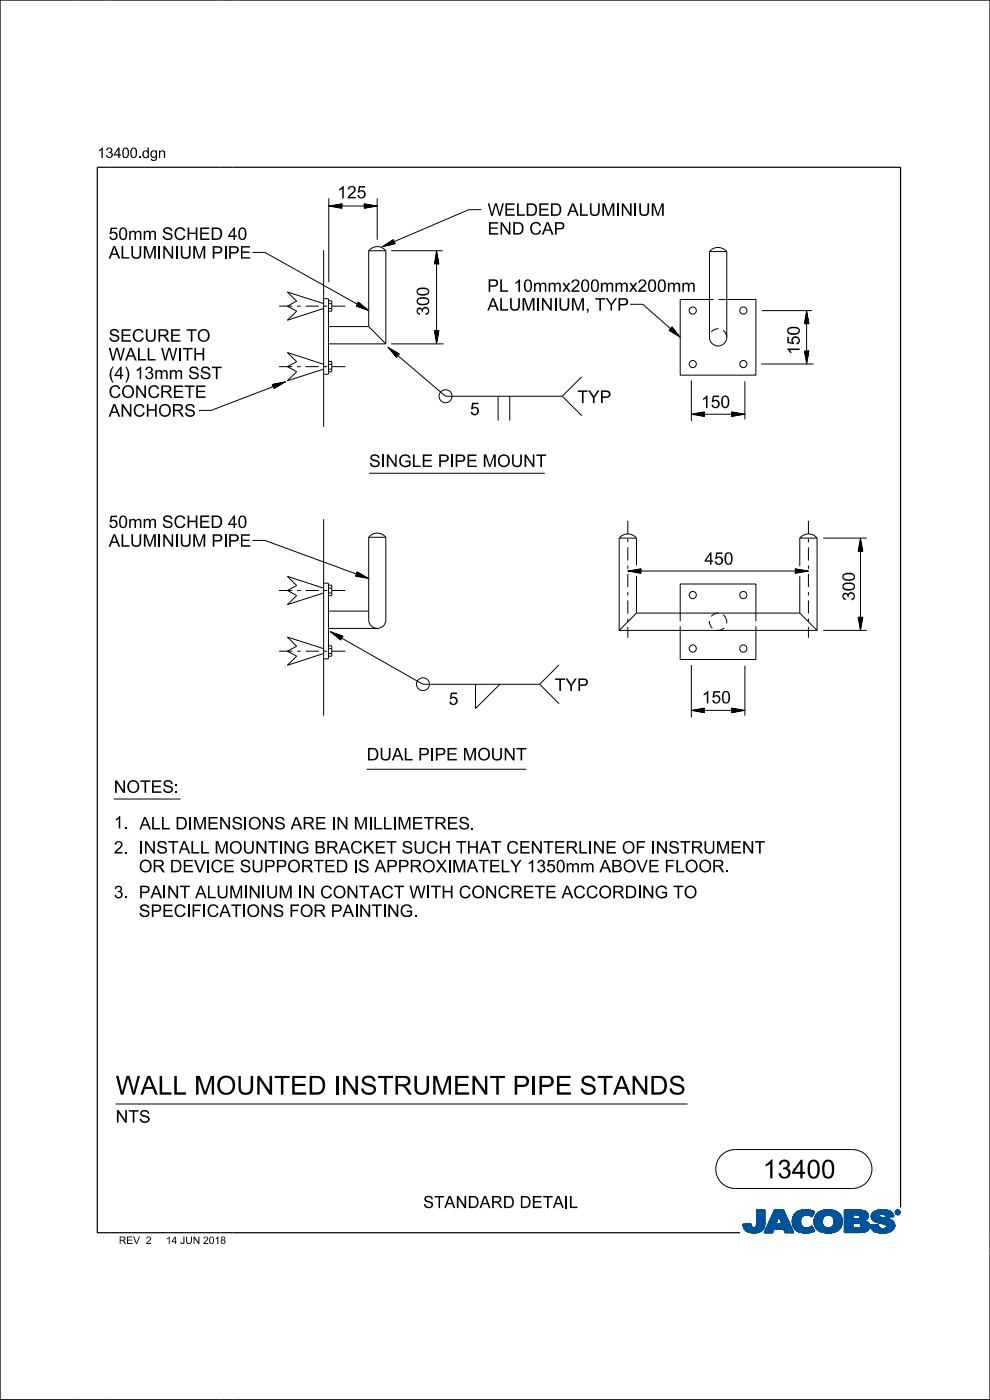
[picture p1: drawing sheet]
<svg xmlns="http://www.w3.org/2000/svg" width="210mm" height="297mm" viewBox="0 0 210 297" stroke-linecap="round" stroke-linejoin="round" font-family="sans-serif">
<defs><g id="words">
<g font-size="4">
<text x="24.5" y="232.2">WALL MOUNTED INSTRUMENT PIPE STANDS</text>
<text x="161.8" y="250">13400</text>
</g>
<g font-size="2.6">
<text x="71.5" y="42.1">125</text>
<text x="103.4" y="45.8">WELDED ALUMINIUM</text>
<text x="23" y="50.9">50mm SCHED 40</text>
<text x="103.4" y="49.8">END CAP</text>
<text x="23" y="54.9">ALUMINIUM PIPE</text>
<text x="103.4" y="65.9">ALUMINIUM, TYP</text>
<text x="103.4" y="61.9">PL 10mmx200mmx200mm</text>
<text x="91" y="67" transform="rotate(-90 91 67)">300</text>
<text x="23" y="76.5">WALL WITH</text>
<text x="23" y="72.5">SECURE TO</text>
<text x="169.6" y="75.3" transform="rotate(-90 169.6 75.3)">150</text>
<text x="23" y="80.4">(4) 13mm SST</text>
<text x="23" y="88.4">ANCHORS</text>
<text x="23" y="84.4">CONCRETE</text>
<text x="99.7" y="88.1">5</text>
<text x="122.5" y="85.5">TYP</text>
<text x="148.7" y="86.6">150</text>
<text x="78.3" y="99.1">SINGLE PIPE MOUNT</text>
<text x="23" y="112">50mm SCHED 40</text>
<text x="23" y="116">ALUMINIUM PIPE</text>
<text x="149.4" y="119.8">450</text>
<text x="181.3" y="127.5" transform="rotate(-90 181.3 127.5)">300</text>
<text x="95.2" y="149.5">5</text>
<text x="117.7" y="146.6">TYP</text>
<text x="148.9" y="149.2">150</text>
<text x="77.8" y="161.3">DUAL PIPE MOUNT</text>
<text x="24.1" y="168.2">NOTES:</text>
<text x="24.1" y="175.8">1. ALL DIMENSIONS ARE IN MILLIMETRES.</text>
<text x="24.1" y="181.1">2. INSTALL MOUNTING BRACKET SUCH THAT CENTERLINE OF INSTRUMENT</text>
<text x="29.4" y="185.1">OR DEVICE SUPPORTED IS APPROXIMATELY 1350mm ABOVE FLOOR.</text>
<text x="24.1" y="190.6">3. PAINT ALUMINIUM IN CONTACT WITH CONCRETE ACCORDING TO</text>
<text x="29.4" y="194.5">SPECIFICATIONS FOR PAINTING.</text>
<text x="24.5" y="238.2">NTS</text>
<text x="89.7" y="256.3">STANDARD DETAIL</text>
</g>
<text font-size="2.2" x="20.7" y="33.5">13400.dgn</text>
<g font-size="1.6">
<text x="25.2" y="263.9">REV</text>
<text x="31.2" y="263.9">2</text>
<text x="35.4" y="263.9">14 JUN 2018</text>
</g>
</g></defs>
<g fill="none" stroke="#00529a" stroke-width=".21">
<path d="M157.6 259.7l.1 .7M157.6 259.7h1.7M157.6 259.8h1.7M157.6 259.9h1.7M157.6 260h1.7M159.2 259.6h.1M159.3 259.6l-1.7 .1M159.3 259.6v.4M159.3 260l.2 .3M160.4 259.8h1.8M160.4 259.9h1.8M160.4 260h1.8"/>
<path d="M160.5 259.7h1.7M160.5 259.6l-.2 .6M160.5 256.7h1.7v2.7M160.5 258.6l1.7 .1M160.5 256.7v2.9M160.5 259.5h1.7M160.5 256.9h1.7M160.5 257.5h1.7M160.5 256.8h1.7M160.5 257h1.7M160.5 257.1h1.7M160.5 257.2h1.7"/>
<path d="M160.5 257.3h1.7M160.5 257.4h1.7M160.5 257.6h1.7M160.5 257.7h1.7M160.5 257.8h1.7M160.5 257.9h1.7M160.5 258h1.7M160.5 258.1h1.7M160.5 258.2h1.7M160.5 258.3h1.7M160.5 258.4h1.7M160.5 258.5h1.7"/>
<path d="M160.5 258.6h1.7M160.5 258.7h1.7M160.5 258.8h1.7M160.5 258.8l1.7 .1M160.5 258.9h1.7M160.5 258.9l1.7 .1M160.5 259h1.7M160.5 259l1.7 .1M160.5 259.1h1.7M160.5 259.1l1.7 .1M160.5 259.2h1.7M160.5 259.3h1.7"/>
<path d="M160.5 259.3h1.8M160.5 259.4h1.7M160.5 259.6h1.7M160.6 259.6h1.6M162.2 259.9v.3M162.2 259.4v.5M162.2 259.4v-2.7h-1.7v2.9M162.2 256.7l-1.7 .1M162.8 260h1.7M162.8 259.9h1.7M162.9 259.7h1.7M162.9 259.6h1.7"/>
<path d="M163 259.5h1.6M163 259.4h1.7M163.1 259.4h1.6M163.1 259.3h1.6M163.1 259.2h1.6M163.2 259.1h1.6M163.2 259h1.6M163.2 259h1.7M163.3 258.9h1.6M163.3 258.8h1.6M163.3 258.7h1.7M163.4 258.7h1.6"/>
<path d="M163.4 258.6h1.6M163.5 258.5h1.5M163.5 258.4h1.6M163.5 258.3h1.6M163.6 258.2h1.5M163.6 258.2h1.6M163.7 258.1h3.1M163.7 258h3.1M163.7 257.9h3.1M163.8 257.8h2.9M163.8 257.7h2.9M163.9 257.6h2.7"/>
<path d="M163.9 257.5h2.7M163.9 257.4h2.6M163.9 257.5h2.6M164 257.3h2.5M164 257.2h2.4M164.1 257.1h2.3M164.1 257h2.3M164.1 257h2.2M164.2 256.9h2.1M164.2 256.8h2.1M164.3 256.7h1.9l2.2 4.8h-1.9l-.3-.8h-1.7l.4-1h.9l-.6-1.7-1.3 3.5h-1.8zM164.5 260h-1.8"/>
<path d="M164.6 259.8h-1.8M164.7 259.5h-1.7M164.7 259.3h-1.6M164.8 260h2.9M164.8 259.9h2.9M164.9 259.8h2.7M164.9 259.9h2.7M164.9 258.9l-1.7 .1M164.9 259.7h2.7M165 258.6l-1.6 .1M165 258.5h-1.6M165.1 258.4h-1.6"/>
<path d="M165.1 258.3h-1.6M165.2 258.1h-1.6M165.2 258l.6 1.7h-.9l-.4 1h3.5M165.2 258l.6 1.7M165.2 258.1h1.7M165.3 258.2h1.6M165.3 258.3h1.6M165.3 258.4h1.7M165.4 258.4h1.6M165.4 258.5h1.6M165.5 258.6l1.6 .1M165.5 258.6h1.6"/>
<path d="M165.5 258.7h1.6M165.5 258.7l1.6 .1M165.5 258.8h1.6M165.5 258.8l1.7 .1M165.6 258.9h1.6M165.6 258.9l1.7 .1M165.6 259h1.7M165.6 259l1.7 .1M165.6 259.1h1.7M165.7 259.1l1.6 .1M165.7 259.2h1.7M165.7 259.3h1.7"/>
<path d="M165.7 259.4h1.7M165.8 259.5h1.7M165.8 259.4h1.7M165.8 259.6h1.7M166.2 256.7l2.2 4.8M166.2 256.7h-1.9l-2.2 4.8h1.8l1.3-3.5M166.4 257.1h-2.3M167.6 259.7h-2.7M168 258.7h1.9M168 258.8h1.9M168 258.9h1.8M168 259h1.8"/>
<path d="M168 259.1h1.8M168 259.1l1.8 .1M168 259.2h1.8M168 259.3h1.8M168 259.4h1.8M168.1 258.9l.1 1.1M168.1 258.7h1.8M168.1 259.5h1.8M168.1 258.6h1.8M168.1 259.4h1.7M168.1 258.4h1.9M168.1 258.5h1.8"/>
<path d="M168.1 259.6h1.8M168.1 259.7h1.8M168.1 259.9h1.8M168.2 260l.1 .4M168.2 259.9h1.8M168.2 260h1.8M168.2 258.3h1.8M168.2 258.1h2M168.2 258.2h1.9M168.3 258l-.2 .9M168.3 257.9h2.1M168.3 257.9h2.2"/>
<path d="M168.3 257.8h2.3M168.4 257.7h4.1M168.6 257.5h4M168.7 257.5h3.9M168.8 257.3h3.9M168.9 257.2l-.6 .8M168.9 257.2h3.9M169 257.1h3.9M169.1 257.1h3.8M169.2 257h3.5M169.3 257h3.3M169.4 256.9h3"/>
<path d="M169.5 256.9h2.9M169.8 256.8h2.4M169.8 259.1l.1 .6M169.9 259.7l.1 .3M169.9 259.8h-1.8M170 258.4l-.2 .7M170 258.3h-1.9M170 256.7h.2M170.1 258.2h-1.9M170.1 258.2l-.1 .2M170.2 258.1h-2M170.3 256.7l-.7 .2-.7 .3"/>
<path d="M170.3 256.7h1.5M170.3 256.7h1.2M170.3 258h-2M171.5 256.7l-1.6 .1M171.5 256.7l1.3 .4-.6 1.1M171.5 256.7h-1.2M171.5 256.7l.6 .1M171.6 257.8h.8M171.7 257.9h.7M171.9 257.9h.4M171.9 258h.4M172 258.1h.3"/>
<path d="M172.1 258.1h.2M172.2 258.1h.1M172.2 258.2a1.64 1.64 0 0 0-2.1 0M172.4 257.8h-4.1M172.5 257.7h-4.1M172.5 257.6h-4M172.6 257.6h-4.1M172.6 257.4h-3.9M172.7 259h1.7M172.7 259.3h1.8M172.7 259.3l1.7 .1M172.7 259.1l.1 .8"/>
<path d="M172.7 259.5h1.8M172.7 258.8h1.8M172.7 258.9h1.8M172.7 259.1h1.7M172.7 259.2h1.7M172.7 258.6h1.8M172.7 258.7h1.8M172.7 259.4h1.7M172.7 259.6h1.8M172.8 257.3h-4M172.8 259.9l.3 .6M172.8 259.7h1.7"/>
<path d="M172.8 258.4h1.8M172.8 258.5h1.8M172.8 259.7h1.8M172.8 259.8h1.8M172.8 259.9h1.8M172.8 260h1.8M172.8 257.2h-3.9M172.8 258.3h1.8M172.8 260h1.9M172.9 258.1l1.8 .1M172.9 258.1h1.9M172.9 258h2"/>
<path d="M173 257.9h2M173 257.8l-.2 .6-.1 .7M173 257.8h5.4M173 257.8h2.3M173 257.9h2.1M173.1 257.7h5.2M173.1 257.6h5.1M173.2 257.5h4.8M173.3 257.4h4.7M173.5 257.3h4.4M173.6 257.2l-.6 .6M173.6 257.2h4.1"/>
<path d="M173.6 257.2h4.2M173.7 257.1h3.9M173.8 257.1h3.8M173.9 257h3.5M174 257h3.4M174.1 256.9h3.1M174.2 256.9l-.6 .3M174.2 256.9h2.9M174.4 259h-1.7M174.4 259.2l.2 .6M174.4 256.8h.5M174.5 258.8l-1.8 .1"/>
<path d="M174.5 258.7l-1.8 .1M174.5 256.8h2.4M174.6 259.8a1.25 1.25 0 0 0 2.2 0M174.6 258.5h-1.9M174.6 258.4l-.2 .8M174.6 258.4h-1.8M174.6 258.3h-1.8M174.7 258.2h-1.9M174.7 258.2l-.1 .2M174.7 258.2a1.29 1.29 0 0 1 2 .2M174.8 258.1h-1.9M174.9 256.7h1.5"/>
<path d="M174.9 256.7l-.7 .2M174.9 256.7l2.1 .1M174.9 256.8h2.1M175.3 256.7h1M176.1 257.8h2.3M176.2 257.9h2.2M176.4 257.9h2M176.5 258.1h2M176.6 258.2h1.9M176.7 258.2h1.8M176.7 258.3h1.8M176.7 258.4l.2 .5"/>
<path d="M176.7 258.4h1.9M176.7 259.9h1.9M176.7 260h1.9M176.8 258.4h1.8M176.8 259.8h1.7M176.8 259.7h1.8M176.8 258.5h1.8M176.8 258.6h1.8M176.8 259.6h1.8M176.8 259.7h1.7M176.8 259.5h1.8M176.8 259.4h1.8"/>
<path d="M176.9 258.7h1.7M176.9 258.7l1.7 .1M176.9 258.9v.2M176.9 258.8h1.7M176.9 258.9h1.7M176.9 259h1.7M176.9 259.1h1.7M176.9 259.2h1.8M176.9 259.3h1.8M176.9 259.3h1.7M176.9 259.4h1.7M176.9 259.1l-.1 .7"/>
<path d="M177 256.8l.6 .3 .6 .5M178 257.5h-4.7M178.2 257.6l.3 .5M178.4 258h-1.9M178.5 258.1l.2 1.1-.2 .8M178.5 260l-.2 .6M178.5 259.9h-1.7M178.5 260h-1.8M178.6 259.5h-1.8M179.1 258.6h4.8M179.1 259.7h1.8M179.1 259.5h5.2"/>
<path d="M179.1 256.9h4.3M179.1 257.5h5M179.1 256.8h4M179.1 256.9h4.4M179.1 257h4.5M179.1 257.1h4.7M179.1 257.2h4.8M179.1 257.2l4.8 .1M179.1 257.3h4.8M179.1 257.3h4.9M179.1 257.4h5M179.1 257.6h5.1"/>
<path d="M179.1 257.7h5.1M179.1 257.7h1.8M179.1 257.8h1.8M179.1 257.9h1.8M179.1 258h1.8M179.1 258.1h1.8M179.1 258.2h1.8M179.1 258.3h1.8M179.1 258.4h1.8M179.1 258.5h1.8M179.1 258.6h1.8M179.1 258.7h4.7"/>
<path d="M179.1 258.7h2.7M179.1 258.8h4.6M179.1 258.9h4.3M179.1 259h4.3M179.1 259l4.6 .1M179.1 259.1h4.6M179.1 259.1l4.8 .1M179.1 259.2h4.9M179.1 259.3h5M179.1 259.4h5M179.1 259.4h5.1M179.1 259.5h1.8"/>
<path d="M179.1 259.6h1.8M179.1 259.8h1.8M179.1 259.9h1.8M179.1 260h1.8M180.9 259.5v1v-1l1.6 .1M180.9 257.7v.9v-.9l1.2 .1M181.8 258.6h2.2M181.8 258.7h2M182 257.7h2.2M182.1 257.8h2.1M182.1 259.5h2.2M182.1 257.8l.3 .2"/>
<path d="M182.3 258.5l-.5 .1M182.3 257.8h1.9M182.3 257.9h1.9M182.4 259.6h1.9M182.4 257.9h1.8M182.4 258l-.1 .5M182.4 258h1.8M182.4 258.1h1.7M182.4 258.1h1.8M182.4 258.2h1.8M182.4 258.3h1.7M182.5 259.6h1.9"/>
<path d="M182.5 259.6l.1 .2M182.6 259.7h1.8M182.6 259.8h1.8M182.6 259.8v.3M182.7 259.9h1.7M182.7 260h1.7M182.7 260h1.8M183 256.8l-3.9-.1v4.8M183.6 257l.4 .4M183.6 257l-.8-.2-3.7-.1v4.8M183.6 258.8l-.3 .2 .6 .2M183.9 259.2l.2 .2"/>
<path d="M184 258.5h-1.9M184 258.5h-1.7M184 257.4l.1 .2M184.1 258.4h-1.8M184.1 258.3l-1.7 .1M184.1 258.3h-1.7M184.1 259.4l.3 .5v.6M184.1 258.2l-.5 .6M184.1 257.6v.6M184.2 258.1l-1.8 .1M184.6 259.9h1.7v.2M184.6 259.9v.2"/>
<path d="M184.6 260h1.7M184.8 258l.2 .7M184.8 258h1.7M184.8 258.1h1.7M184.8 258.1h1.8M184.8 258.2h1.9M184.8 257.8h1.7M184.8 257.8h1.6M184.8 258.3h2.2M184.8 258.3h2.6M184.8 258.4h2.8M184.9 257.7h1.6"/>
<path d="M184.9 258.2h1.9M184.9 258.4h3M184.9 257.6h1.8M184.9 258.5h3.2M184.9 258.5h3.4M184.9 257.5h4.6M184.9 258.6h3.6M185 258.6h3.2M185 257.5h4.4M185 258.7h3.8M185 258.7l4 .1M185 258.7l.6 .4"/>
<path d="M185 257.4h4.4M185.1 257.3h4.2M185.1 258.8h.8M185.1 257.2h4.2M185.1 258.8h.7M185.2 258.9h.6M185.2 257.2h4M185.2 258.9h4.1M185.3 257.1h3.8M185.3 257.1l-.4 .4-.1 .5M185.3 257.1a3.8 3.8 0 0 1 4 .2M185.3 259h.4"/>
<path d="M185.4 259l4 .1M185.5 257h3.5M185.5 259.1h4M185.6 259.1l.5 .3M185.6 259.1l3.9 .1M185.6 256.9h2.5M185.7 259.9h.6M185.7 256.9h3.1M185.7 259h3.7M185.8 259.2h3.8M185.8 258.9h3.4M185.8 259.3h3.8"/>
<path d="M185.9 258.9h3.2M185.9 258.8h3.1M186 256.8h2.5M186 259.3h3.7M186.1 259.4l1.6 .3M186.1 259.4h3.6M186.3 259.9h-1.7M186.4 256.7h1.4M186.4 259.4h3.3M186.4 257.9l.1 .1M186.4 257.9l-1.6 .1M186.4 257.9h-1.6"/>
<path d="M186.5 258v.1M186.5 257.7l-.1 .2M186.5 257.7a.91 .91 0 0 1 1.5 .5M186.5 259.5h3.3M186.5 258.1l.5 .2M186.6 257.7h-1.7M186.7 256.7h1M186.9 259.5h2.8M187 258.3l2 .5M187 257.6h-2.1M187 259.6h2.8M187.2 257.6h2.3"/>
<path d="M187.4 259.6h2.4M187.5 259.7h2.3M187.5 257.6h2M187.6 257.7h1.9M187.7 257.7h1.8M187.7 259.7h2.1M187.7 259.7l.4 .4M187.7 257.8h1.9M187.8 257.8h1.7M187.8 257.9h1.8M187.8 259.8h2M187.9 257.9h1.7"/>
<path d="M187.9 258h1.8M187.9 258l1.7 .1M187.9 258.1h1.7M187.9 259.9h1.9M188 258.2h.3M188 259.9h1.8M188 260h1.8M188.1 257h-2.6M188.2 256.9h.5M188.2 257h.7M188.2 258.6l.5 .1M188.5 256.8l-2.6 .1"/>
<path d="M189 258.8l.4 .2M189.3 257.3l.3 .8M189.3 257.3l-4.2 .1M189.4 259l.3 .5 .1 .7M189.6 258.1l-1.6 .1M189.9 257.2l.2 .4M189.9 257.1h.1M189.9 257.2h.1M189.9 257.3h.1M189.9 257h.1M190 257.4h.1M190 257.5h.1"/>
<path d="M190 257.2l.2 .3M190 257.1h-.1M190 257.3v.1M190.1 257h-.2M190.1 256.9h.4M190.1 256.8h.1M190.1 256.9h-.1M190.1 257.6h.7M190.1 257.6l.3 .1M190.1 257.6h.6M190.2 256.7l.5 .1M190.2 257.5l.2 .1"/>
<path d="M190.2 257.5l-.1 .1M190.2 256.9h.4l-.1 .3 .2 .3-.3-.3-.2 .3zM190.2 256.9v.6l.1-.3 .3 .3M190.2 256.7h.4M190.2 256.9h.4M190.2 257h.5M190.2 257h.1M190.2 257.1h.1M190.2 257.1h.4M190.2 257.2h.4M190.2 257.2h.3M190.2 257.3h.1"/>
<path d="M190.2 257.4h.1M190.2 257.5h.1M190.3 257.7h.3M190.3 256.7h.1M190.3 257l.3 .1h-.3zM190.3 257.2v.3h-.3M190.3 257v.1M190.4 256.7l-.2 .1-.2 .4M190.4 256.7a.51 .51 0 0 1 .5 .5 .51 .51 0 0 1-.5 .5M190.4 256.7l.4 .3 .1 .2M190.4 257v.1M190.4 257l.2 .1h-.2"/>
<path d="M190.4 256.7a.51 .51 0 0 0-.5 .5 .51 .51 0 0 0 .5 .5M190.4 256.7h.1M190.4 256.7l.3 .2M190.4 256.7l-.4 .2-.1 .3M190.4 257.6h.1M190.4 257.6v.1M190.4 257.2l.2 .3M190.4 256.7l.5 .2M190.5 256.9l.2 .2M190.5 256.9h-.3v.6M190.5 257.3h.1M190.5 257.4h.1"/>
<path d="M190.5 257.2l.2 .3M190.5 257h.2M190.5 257.5h.2M190.6 257.5h.2M190.6 257.1h.1M190.6 256.8h.1M190.7 257.1l-.2 .1M190.7 256.9h.2M190.7 257.5l-.3 .1M190.7 256.9l.2 .3M190.7 257.4h.2M190.7 257.5h.2"/>
<path d="M190.8 257h.1M190.8 257.3h.1M190.8 257.1h.1M190.9 257.2l-.1 .2-.4 .2M190.9 257.2l-.2 .3M190.9 257.1h.1M190.9 257.2h.1M190.9 256.9v.3M190.9 257.3h-.1M190.9 257.2v.3l-.5 .2M157.6 260.1h1.7M157.7 260.1h1.7"/>
<path d="M157.7 260.2h1.7M157.7 260.2h1.8M157.7 260.3h1.8M157.7 260.3h1.9M157.7 260.4l.3 .5M157.7 260.4h1.9M157.7 260.4h4.4M157.8 260.5h4.3M157.8 260.6h4.2M157.8 260.7h4.2M157.9 260.7l4 .1M157.9 260.8h4"/>
<path d="M158 260.8h3.9M158 260.9l1.1 .6M158 260.9h3.7M158.2 261.1h3.5M158.2 261h3.5M158.3 261.1h3.3M158.3 261.2h3.2M158.4 261.2h3M158.5 261.3h2.9M158.6 261.3h1.9M158.7 261.4h2.4M159 261.4h1.8"/>
<path d="M159.1 261.5h1.7M160.1 260.4h2M160.3 260.2a.59 .59 0 0 1-.8 .1M160.3 260.3h1.9M160.4 260.2h1.8M160.4 260.1h1.8M160.6 261.3h.6M162.1 260.5a2.57 2.57 0 0 1-3 1M162.1 261.4h1.9M162.1 260.3h-1.9M162.2 260.2l-.1 .3M162.2 260.2h-1.9"/>
<path d="M162.2 261.3h1.8M162.2 261.2h1.8M162.2 260.1h-1.8M162.2 261.1h1.8M162.3 261.1h1.8M162.3 261h1.8M162.3 260.9h1.8M162.4 260.8h1.8M162.4 260.8h1.7M162.4 260.7h1.8M162.5 260.7h1.7M162.5 260.6h1.8"/>
<path d="M162.5 260.5h1.8M162.6 260.5h1.7M162.6 260.4h1.7M162.6 260.3h1.8M162.7 260.2h1.7M162.7 260.1h1.8M163.9 261.4h-1.8M164 261.2h-1.8M164.3 260.6l-1.8 .1M164.3 260.4l-1.7 .1M164.4 260.3h-1.8M164.4 260.1h-1.7"/>
<path d="M164.5 260.6l3.5 .1M164.5 260.7l3.6 .1M164.6 260.6h3.4M164.6 260.5h3.3M164.6 260.4h3.3M164.7 260.3h3.2M164.7 260.2h3.1M164.7 260.1h3M164.7 260.1h3.1M166.2 260.7l.3 .8h1.9h-1.9zM166.3 260.8h1.8M166.3 260.9h1.8"/>
<path d="M166.3 260.9l1.9 .1M166.3 261h1.9M166.3 261.1h1.9M166.4 261.1h1.8M166.4 261.2h1.8M166.4 261.2h1.9M166.4 261.3h1.9M166.5 261.4h1.8M166.5 261.4h1.9M168.2 260.1h1.9M168.2 260.1l1.9 .1M168.3 260.2h2"/>
<path d="M168.3 260.3h2M168.3 260.3h2.1M168.3 260.4l.7 .7M168.3 260.4h2.2M168.4 260.4l2.5 .1M168.5 260.5h3.9M168.5 260.5h4M168.5 260.6h4M168.6 260.7h4M168.7 260.8h3.9M168.7 260.8h4M168.8 260.9h3.9"/>
<path d="M168.9 260.9h3.9M168.9 261h3.9M169 261.1l.8 .3M169 261.1h3.9M169.2 261.2h3.7M169.3 261.3h3.3M169.3 261.2h3.3M169.5 261.3h2.9M169.5 261.4h2.8M169.8 261.4h2.3M170 260a1.71 1.71 0 0 0 2.3 .1l.6 1M170 261.5h2"/>
<path d="M170.4 261.5h1.2M171 261.6h.4M171.3 260.5h1.1M171.7 260.4h.7M171.9 260.3h.4M172 260.2h.3M172.1 260.2h.2M172.2 260.1h.1M172.4 260.3h-.7M172.8 260.1h1.9M172.8 260.1h2M172.9 261.1a4.2 4.2 0 0 1-3.1 .3"/>
<path d="M172.9 260.2h1.9M172.9 260.2h2M172.9 260.3h2.1M172.9 260.3h2.2M173 260.4h2.2M173 260.4l2.4 .1M173.1 260.5a3.8 3.8 0 0 0 5.2 .1M173.1 260.5h5.2M173.1 260.6h5.1M173.2 260.7h5M173.4 260.8h4.6M173.4 260.9h4.5"/>
<path d="M173.5 260.9h4.4M173.6 261h4.2M173.6 261.1h4.1M173.7 261.1h4M173.8 261.2h3.8M173.9 261.2h3.5M174 261.3h3.4M174.1 261.3h3.2M174.2 261.4h2.9M174.4 261.4h2.5M174.7 261.5h2M175.1 261.5h1.3"/>
<path d="M176.2 260.4h2.2M176.4 260.3h2M176.6 260.2h1.9M176.6 260.1h1.9M178.1 260.7l-4.8 .1M178.3 260.4l-2.6 .1M178.4 260.3h-2.1M178.5 260.2h-2M178.5 260.1h-1.9M179.1 260.5h5.3M179.1 261.5h3.6M179.1 260.7h5.2"/>
<path d="M179.1 260.1h1.8M179.1 260.2h1.8M179.1 260.3h1.8M179.1 260.4h1.8M179.1 260.6h5.3M179.1 260.8h5.2M179.1 260.9h4.8M179.1 261h5M179.1 261.1h4.8M179.1 261.2h4.7M179.1 261.3h4.3M179.1 261.4h3.7"/>
<path d="M182 260.5h2.4M182.4 260.4h2M182.6 260.3h1.9M182.6 260.1l-.2 .3-.6 .1M182.6 260.2h1.5M182.7 260.1h1.8M183.5 261.4h-4.4M183.7 261.3h-4.6M183.9 261.2h-4.8M184 260.9h.2M184 261.1h-4.9M184.1 260.9l-5 .1"/>
<path d="M184.2 260.2h.3M184.2 260.8l-5.1 .1M184.4 260.6l-5.3 .1M184.4 260.5l-5.3 .1M184.4 260.5a1.97 1.97 0 0 1-2.2 1M184.5 260.1h-1.9M184.5 260.2h-1.9M184.5 260.3h-2M184.6 260.1h1.7M184.6 260.1l.1 .3M184.6 260.1h1.8M184.6 260.2h1.8"/>
<path d="M184.6 260.3h1.9M184.7 260.4l.2 .4M184.7 260.4h1.8M184.7 260.5h1.9M184.7 260.5h2M184.7 260.5l2.1 .1M184.8 260.6h2.1M184.8 260.6h4.8M184.9 260.7h4.7M184.9 260.7h4.6M184.9 260.8l.6 .5M184.9 260.8h4.6"/>
<path d="M185 260.8l.7 .1M185 260.9h.7M185.1 261h4.2M185.1 261.1h4.1M185.2 261.1h4M185.2 261.2h3.9M185.4 261.2h3.6M185.5 261.3l1.6 .3 .9-.1 .9-.2M185.5 261.3h3.4M185.6 261.3h3.2M185.7 261.4h3M185.7 260.9h3.7"/>
<path d="M185.8 260.9h3.6M185.9 261.4h2.6M186.1 261.5h2.2M186.3 260.1a1.09 1.09 0 0 0 1.7 .2M186.4 261.5h1.5M187.4 261.6h.3M187.6 260.6h2.1M187.9 260.5h1.8M188 260.4h1.8M188 260.3h1.8M188.1 260.2h1.7M188.1 260.1h1.7"/>
<path d="M188.1 260.1l-.1 .2M189.4 260.9l-4.3 .1M189.7 260.5l-2 .1M189.7 260.4l-1.8 .1M189.8 260.2l-.4 .7-.5 .4M189.8 260.3h-1.8"/>
<circle cx="190.4" cy="257.2" r=".51"/>
<circle cx="190.4" cy="257.2" r=".44"/>
</g>
<g fill="none" stroke="#000" stroke-width=".21">
<path d="M0 0h210v296.9h-210zM53.6 53.5h2.6l20.2 11.4-.3-.1 .1-.2 .6 .5-.8-.3 .2-.4 1.1 .9-1.4-.5 .2-.6 1.6 1.4-2-.7 .3-.8 2.2 1.8-2.6-1 .4-.8M68.7 53.1v37.5M69.7 42v17.8M69.7 43.7h10.3M72.5 43.2v1l-2.8-.5 2.8-.5-.1 .9-2.1-.4 2.1-.4-.1 .7-1.4-.3 1.3-.2v.4l-.8-.2h1.1M77.3 43.2v1l2.7-.5-2.7-.5v.9l2.1-.4-2.1-.4 .2 .7 1.4-.3-1.4-.2v.4l.9-.2h-1.1M78.2 53.2a2.31 2.31 0 0 1 3.6 0M78.2 53.2h3.6M78.2 53.2v16.1M80 42v8.9M81.8 53.2v19.8"/>
<path d="M83 53.2h10.9M92.6 56v-.7l-.1 .3h.2l-.1-.7-.1 .8h.4l-.3-1.4-.2 1.5 .6 .1-.4-2.1-.3 2.1 .8 .1-.5-2.8-.5 2.8h1M92.6 53.2v19.8M102.1 44.5h-2.7l-16.4 7 .2-.1 .1 .1-.7 .2 .7-.4 .2 .3-1.4 .4 1.2-.9 .4 .6-2.1 .4 1.8-1.1 .4 .7-2.7 .6 2.3-1.5 .4 .9M150.5 53.4a2.35 2.35 0 0 1 3.7 0M150.5 53.4v18.2a1.83 1.83 0 0 0 1.8 1.8 1.83 1.83 0 0 0 1.9-1.8v-18.2M150.5 53.4h3.7M68.7 64.4l-7.7-2.5 1.9 2-1.9 1 1.9 1.1-1.9 1.9 7.7-2.5M68.7 77.3l-7.7-2.5 1.9 1.9-1.9 1.1 1.9 1-1.9 2 7.7-2.5M68.8 63.4h.8M68.8 79.4h.8M69.7 69.3h8.5"/>
<path d="M69.7 63.4v16M69.7 73h12.1M69.7 65.4h.7M69.7 64.4h.7M69.7 78.3h.7M69.7 77.3h.7M69.7 63.8h.7v2.2h-.7M69.7 76.7h.7v2.2h-.7M78.2 69.3l3.6 3.7M82.3 73.7l12.2 10.4h24.8M83 73h11.1M83.9 75l.2 .1v.2l-.6-.6 .8 .5-.3 .3-.9-1.1 1.3 .8-.3 .5-1.3-1.6 1.8 1-.5 .7-1.8-2.1 2.4 1.4-.4 .3"/>
<path d="M92.6 70.2v.7l-.1-.3 .2-.1-.1 .8-.1-.9h.4l-.3 1.4-.2-1.4 .6-.1-.4 2.1-.3-2.1 .8-.1-.5 2.8-.5-2.8h1M123.4 79.9l-4.1 4.2M133.7 64.6h2.6l6.5 5.6-.3-.1 .1-.3 .5 .7-.8-.5 .3-.3 .9 1.1-1.3-.7 .4-.6 1.3 1.7-1.8-1.1 .5-.7 1.7 2.1-2.4-1.4 .7-.7M150.5 63.5h-6.2v16.1h16v-16.1h-6.1M161.5 77.2h11.1M161.6 65.9h10.6M171.1 74.5v.7l-.1-.3 .2-.1-.1 .8-.1-.8 .4-.1-.3 1.4-.2-1.4 .6-.2-.4 2.1-.4-2.1h.9l-.5 2.7-.5-2.7h1M171.1 68.7v-.7l-.1 .3h.2l-.1-.8-.1 .9h.4l-.3-1.4-.2 1.4 .6 .2-.4-2.1-.4 2.1 .9 .1-.5-2.8-.5 2.8h1M171.1 65.9v11.3M57.8 81.6l.3 .8 2.4-1.4-2.7 .6 .4 .7 1.8-1.1-2.1 .4 .3 .5 1.3-.7-1.4 .3 .2 .4 .7-.5-.8 .1 .2 .2 .2-.2-13.8 5.4h-2.6M105.7 84.1v5.1M108.1 84.1v5.1"/>
<path d="M119.3 84.1l4.1 4.1M146.6 87.9h11.4M146.6 80.7v8.6M149.4 87.9h-1.1l.9-.2v.4l-1.4-.2 1.4-.3 .1 .7-2.1-.4 2.1-.4 .1 .8-2.8-.4 2.8-.5v.9M155.2 87.9h1.2l-.9-.2v.4l1.4-.2-1.5-.3-.1 .7 2.1-.4-2.1-.4-.1 .8 2.8-.4-2.8-.5v.9M158 80.9v8.1M53.6 114.6h2.6l20.1 7.4h-.3v-.2l.7 .4-.9-.2 .2-.4 1.2 .7-1.5-.2 .1-.7 1.8 1.1-2-.4 .2-.8 2.4 1.4-2.8-.5 .4-.9M68.7 110.1v41.7M78.2 114a2.31 2.31 0 0 1 3.6 0M78.2 114v17.5a1.82 1.82 0 0 0 1.8 1.8 1.82 1.82 0 0 0 1.8-1.8v-17.5M78.2 114h3.6M78.3 100.4h37.3"/>
<path d="M131.3 114.2a2.35 2.35 0 0 1 3.7 0M131.3 114.2h3.7M131.3 114.2v19.5M135 114.2v5.7M169.7 114.2a2.35 2.35 0 0 1 3.6 0M169.7 114.2h3.6M169.7 114.2v5.9M173.3 114.2v19.5M174.6 114.2h9.3M182.5 116.9v-.7v.3l.2 .1-.2-.8-.1 .9h.4l-.3-1.4-.2 1.4 .6 .1-.4-2-.3 2 .8 .1-.5-2.7-.5 2.7h1M182.5 114.2v19.5M68.7 124.8l-7.7-2.5 1.9 1.9-1.9 1.1 1.9 1-1.9 2 7.7-2.5"/>
<path d="M68.7 137.6l-7.7-2.5 1.9 2-1.9 1 1.9 1.1-1.9 1.9 7.7-2.5M68.8 123.7h.8M68.8 139.8h.8M69.7 133.3h10.3M69.7 129.6h8.5M69.7 123.7v16.1M69.7 125.8h.7M69.7 124.8h.7M69.7 138.6h.7M69.7 137.6h.7M69.7 124.1h.7v2.3h-.7M69.7 137h.7v2.2h-.7"/>
<path d="M70.1 134l19.6 11.2h24.8M71.9 135l.3 .1v.2l-.7-.5 .9 .3-.2 .4-1.1-.9 1.4 .5-.3 .6-1.5-1.4 1.9 .7-.3 .8-2.2-1.8 2.7 1-.4 .3M131.3 133.7h42M133.2 121.1h38.3M135 122.2v7.9M135 130.1h34.7M135 130.1l-3.7 3.6M136 120.7v.9l-2.8-.5 2.8-.4-.1 .8-2.1-.4 2.1-.3-.2 .6-1.4-.3 1.4-.2v.4l-.9-.2h1.2M144.3 133.7v6.2h16v-6.2M144.3 130.1v-6.2h16v6.2M168.7 120.7v.9l2.8-.5-2.8-.4 .1 .8 2.1-.4-2.1-.3 .1 .6 1.5-.3-1.4-.2v.4l.9-.2h-1.2M169.7 122.2v7.9"/>
<path d="M169.7 130.1l3.6 3.6M174.6 133.7h9.3M182.5 130.9v.8v-.3l.2-.1-.2 .8-.1-.9h.4l-.3 1.4-.2-1.4 .6-.1-.4 2-.3-2 .8-.2-.5 2.8-.5-2.8h1M100.9 145.2v5.1l5.1-5.1M114.5 145.2l4.1 4.1M118.6 141l-4.1 4.2M146.6 150.7h11.4M146.6 141.1v11M149.4 150.7h-.7l.3-.1 .1 .2-.8-.1 .9-.2v.5l-1.4-.3 1.4-.2 .1 .6-2.1-.4 2.1-.3 .1 .8-2.8-.5 2.8-.5v1M155.2 150.7h.7l-.3-.1v.2l.8-.1-.9-.2v.5l1.4-.3-1.5-.2-.1 .6 2.1-.4-2.1-.3-.1 .8 2.8-.5-2.8-.5v1M158 141.2v10.6M24.1 169.5h14.2"/>
<path d="M77.8 163.2h33.8M24.5 234.2h121.3M153 245.1l1.4-.9 1.6-.3h24.8a4.1 4.1 0 0 1 4.2 4.1 4.1 4.1 0 0 1-4.2 4.1h-24.8a4.1 4.1 0 0 1-3.9-2.5 4.1 4.1 0 0 1 .9-4.5z"/>
<circle cx="147" cy="65.9" r=".76"/>
<circle cx="147" cy="77.2" r=".75"/>
<circle cx="157.7" cy="77.2" r=".76"/>
<circle cx="157.7" cy="65.9" r=".76"/>
<circle cx="94.5" cy="84.1" r="1.37"/>
<circle cx="146.9" cy="137.6" r=".76"/>
<circle cx="147" cy="126.2" r=".75"/>
<circle cx="157.7" cy="126.2" r=".77"/>
<circle cx="157.7" cy="137.6" r=".77"/>
<circle cx="89.7" cy="145.1" r="1.36"/>
</g>
<path d="M59.2 64.9h14.1M59.2 77.8h14.1M133.2 110.5v24.8M171.5 110.5v24.8M59.2 125.3h14.1M59.2 138.1h14.1" fill="none" stroke="#000" stroke-width=".21" stroke-dasharray="2.8 1.1 .7 1.1" stroke-linecap="butt"/>
<g fill="#000">
<path d="M69.6 68.5l.1 .2z" fill-rule="evenodd"/>
<path d="M84.3 75.3l.1 .1z" fill-rule="evenodd"/>
<path d="M60.5 80.9l.1 .2z" fill-rule="evenodd"/>
<path d="M69.6 128.9l.1 .1z" fill-rule="evenodd"/>
<path d="M70 133.9l.2 .2z" fill-rule="evenodd"/>
<path d="M72.3 135.2l.2 .2z" fill-rule="evenodd"/>
<path d="M60.5 141.3l.1 .1z" fill-rule="evenodd"/>
<circle cx="82.3" cy="73.7" r=".07"/>
</g>
<path d="M154.2 71.6a1.83 1.83 0 0 0-1.9-1.9 1.83 1.83 0 0 0-1.8 1.9M154.2 63.5h-3.7M144.3 130.1v3.6M154.2 131.9a1.83 1.83 0 0 0-2.7-1.7 1.83 1.83 0 0 0-.3 3.1 1.83 1.83 0 0 0 2.9-1l.1-.4M160.3 130.1v3.6" fill="none" stroke="#000" stroke-width=".21" stroke-dasharray="1.7 1.1" stroke-linecap="butt"/>
<path d="M191 256.1v-220.6h-170.4v226h136.4" fill="none" stroke="#000" stroke-width=".25"/>
<use href="#words"/>
</svg>
